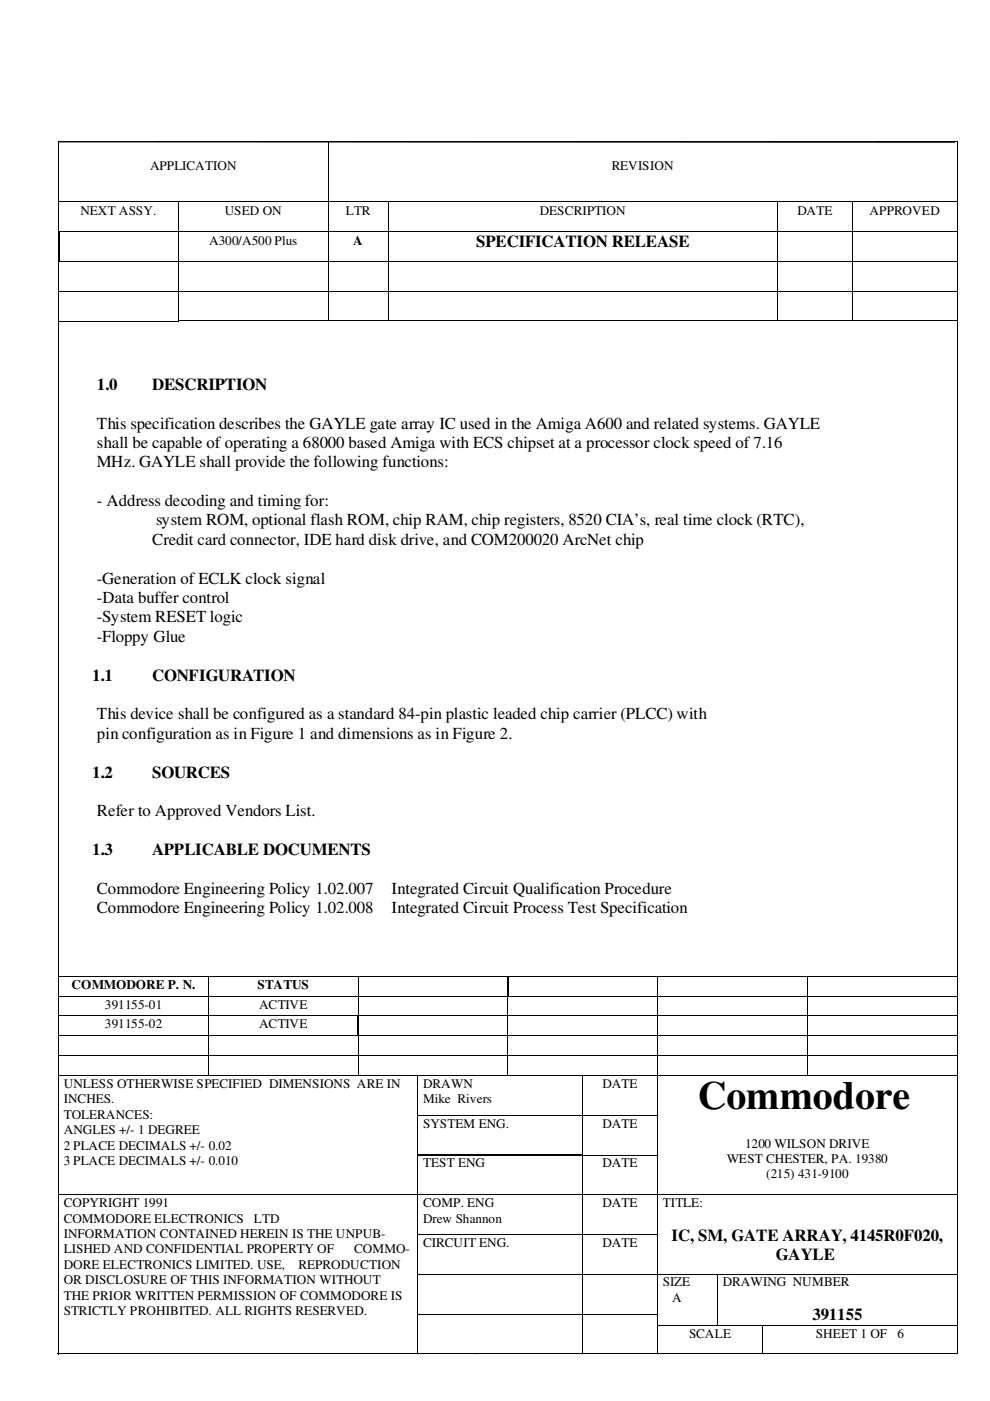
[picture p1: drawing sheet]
<svg xmlns="http://www.w3.org/2000/svg" width="210mm" height="297mm" viewBox="0 0 210 297" stroke-linecap="round" stroke-linejoin="round" font-family="sans-serif">
<defs><g id="words">
<text font-size="8.5" x="148" y="235.1">Commodore</text>
<g font-size="3.6">
<text x="101" y="52.5">SPECIFICATION RELEASE</text>
<text x="20.6" y="82.7">1.0</text>
<text x="32.2" y="82.7">DESCRIPTION</text>
<text x="20.6" y="95">shall be capable of operating a 68000 based Amiga with ECS chipset at a processor clock speed of 7.16</text>
<text x="20.6" y="90.9">This specification describes the GAYLE gate array IC used in the Amiga A600 and related systems. GAYLE</text>
<text x="20.6" y="99.1">MHz. GAYLE shall provide the following functions:</text>
<text x="20.6" y="107.3">- Address decoding and timing for:</text>
<text x="33.1" y="111.4">system ROM, optional flash ROM, chip RAM, chip registers, 8520 CIA’s, real time clock (RTC),</text>
<text x="32.2" y="115.5">Credit card connector, IDE hard disk drive, and COM200020 ArcNet chip</text>
<text x="20.6" y="123.7">-Generation of ECLK clock signal</text>
<text x="20.6" y="127.9">-Data buffer control</text>
<text x="20.6" y="132">-System RESET logic</text>
<text x="20.6" y="136.1">-Floppy Glue</text>
<text x="19.5" y="144.3">1.1</text>
<text x="32.2" y="144.3">CONFIGURATION</text>
<text x="20.6" y="152.5">This device shall be configured as a standard 84-pin plastic leaded chip carrier (PLCC) with</text>
<text x="20.6" y="156.6">pin configuration as in Figure 1 and dimensions as in Figure 2.</text>
<text x="19.5" y="164.9">1.2</text>
<text x="32.2" y="164.9">SOURCES</text>
<text x="20.6" y="173.1">Refer to Approved Vendors List.</text>
<text x="19.5" y="181.3">1.3</text>
<text x="32.2" y="181.3">APPLICABLE DOCUMENTS</text>
<text x="20.6" y="189.5">Commodore Engineering Policy 1.02.007</text>
<text x="83" y="189.5">Integrated Circuit Qualification Procedure</text>
<text x="20.6" y="193.6">Commodore Engineering Policy 1.02.008</text>
<text x="83" y="193.6">Integrated Circuit Process Test Specification</text>
<text x="142.4" y="263.1">IC, SM, GATE ARRAY, 4145R0F020,</text>
<text x="164.5" y="267.1">GAYLE</text>
<text x="172.3" y="280">391155</text>
</g>
<g font-size="2.8">
<text x="31.8" y="36.1">APPLICATION</text>
<text x="129.7" y="36.1">REVISION</text>
<text x="17.1" y="45.7">NEXT ASSY.</text>
<text x="47.6" y="45.7">USED ON</text>
<text x="73.3" y="45.7">LTR</text>
<text x="114.4" y="45.7">DESCRIPTION</text>
<text x="169.1" y="45.7">DATE</text>
<text x="184.4" y="45.7">APPROVED</text>
<text x="44.3" y="52">A300/A500 Plus</text>
<text x="74.9" y="52">A</text>
<text x="15.1" y="209.6">COMMODORE P. N.</text>
<text x="54.6" y="209.6">STATUS</text>
<text x="22.2" y="213.8">391155-01</text>
<text x="54.9" y="213.8">ACTIVE</text>
<text x="22.2" y="218">391155-02</text>
<text x="54.9" y="218">ACTIVE</text>
<text x="13.5" y="233.9">INCHES.</text>
<text x="13.5" y="230.7">UNLESS OTHERWISE SPECIFIED DIMENSIONS ARE IN</text>
<text x="89.7" y="230.7">DRAWN</text>
<text x="89.7" y="233.9">Mike Rivers</text>
<text x="127.7" y="230.7">DATE</text>
<text x="13.5" y="237.2">TOLERANCES:</text>
<text x="89.7" y="239.1">SYSTEM ENG.</text>
<text x="127.7" y="239.1">DATE</text>
<text x="13.5" y="240.5">ANGLES +/- 1 DEGREE</text>
<text x="13.5" y="243.8">2 PLACE DECIMALS +/- 0.02</text>
<text x="158" y="243.3">1200 WILSON DRIVE</text>
<text x="13.5" y="247">3 PLACE DECIMALS +/- 0.010</text>
<text x="89.7" y="247.5">TEST ENG</text>
<text x="127.7" y="247.5">DATE</text>
<text x="154.1" y="246.6">WEST CHESTER, PA. 19380</text>
<text x="162.5" y="249.8">(215) 431-9100</text>
<text x="13.5" y="255.9">COPYRIGHT 1991</text>
<text x="89.7" y="255.9">COMP. ENG</text>
<text x="127.7" y="255.9">DATE</text>
<text x="140.5" y="255.9">TITLE:</text>
<text x="13.5" y="259.2">COMMODORE ELECTRONICS</text>
<text x="13.5" y="262.5">INFORMATION CONTAINED HEREIN IS THE UNPUB-</text>
<text x="53.8" y="259.2">LTD</text>
<text x="89.7" y="259.2">Drew Shannon</text>
<text x="13.5" y="265.7">LISHED AND CONFIDENTIAL PROPERTY OF</text>
<text x="13.5" y="269">DORE ELECTRONICS LIMITED. USE,</text>
<text x="63.3" y="269">REPRODUCTION</text>
<text x="75.1" y="265.7">COMMO-</text>
<text x="89.7" y="264.4">CIRCUIT ENG.</text>
<text x="127.7" y="264.4">DATE</text>
<text x="13.5" y="272.3">OR DISCLOSURE OF THIS INFORMATION WITHOUT</text>
<text x="13.5" y="275.6">THE PRIOR WRITTEN PERMISSION OF COMMODORE IS</text>
<text x="140.5" y="272.8">SIZE</text>
<text x="153.2" y="272.8">DRAWING NUMBER</text>
<text x="13.5" y="278.9">STRICTLY PROHIBITED. ALL RIGHTS RESERVED.</text>
<text x="142.5" y="276.1">A</text>
<text x="146.1" y="283.6">SCALE</text>
<text x="173" y="283.6">SHEET 1 OF</text>
<text x="190.3" y="283.6">6</text>
</g>
</g></defs>
<g fill="none" stroke="#000" stroke-width=".21">
<path d="M12.3 30.1h190.8M12.4 30v257.3M69.6 30.1v37.9M202.9 30v257M203 30.1v12.7M12.3 42.8h190.8M12.3 49.2h190.7M12.3 55.5h190.7M12.5 49.2v6.3M37.8 42.8v25.3M82.3 42.8v25.2M164.8 42.8v25.2"/>
<path d="M180.7 42.8v25.2M12.3 61.9h190.7M12.3 68.1h25.6M37.7 68h165.3M180.7 61.9v6.1M12.3 219.6h190.7M12.3 215.4h190.7M12.3 211.2h190.7M12.3 207h190.7M44.2 207v21.1M75.8 215.4v4.2M75.9 206.9v21.2"/>
<path d="M107.7 207v21.1M107.8 207v4.2M139.4 207v80M171.2 207v21.1M12.3 223.8h190.7M12.3 228.1h190.7M88.5 236.4h51M88.6 228.1v58.9M107.6 228h31.9M123.6 228.1v58.9M12.3 253.3h190.7M88.5 244.9h51"/>
<path d="M88.5 244.8h35.2M88.5 261.8h51M88.5 270.1h114.5M88.5 278.6h51M152.1 270.1v10.9M12.3 287h190.7M139.3 281h63.7M161.7 281v6"/>
</g>
<path d="M12.4 30.1h190.1" fill="none" stroke="#000" stroke-width=".25"/>
<use href="#words"/>
</svg>
